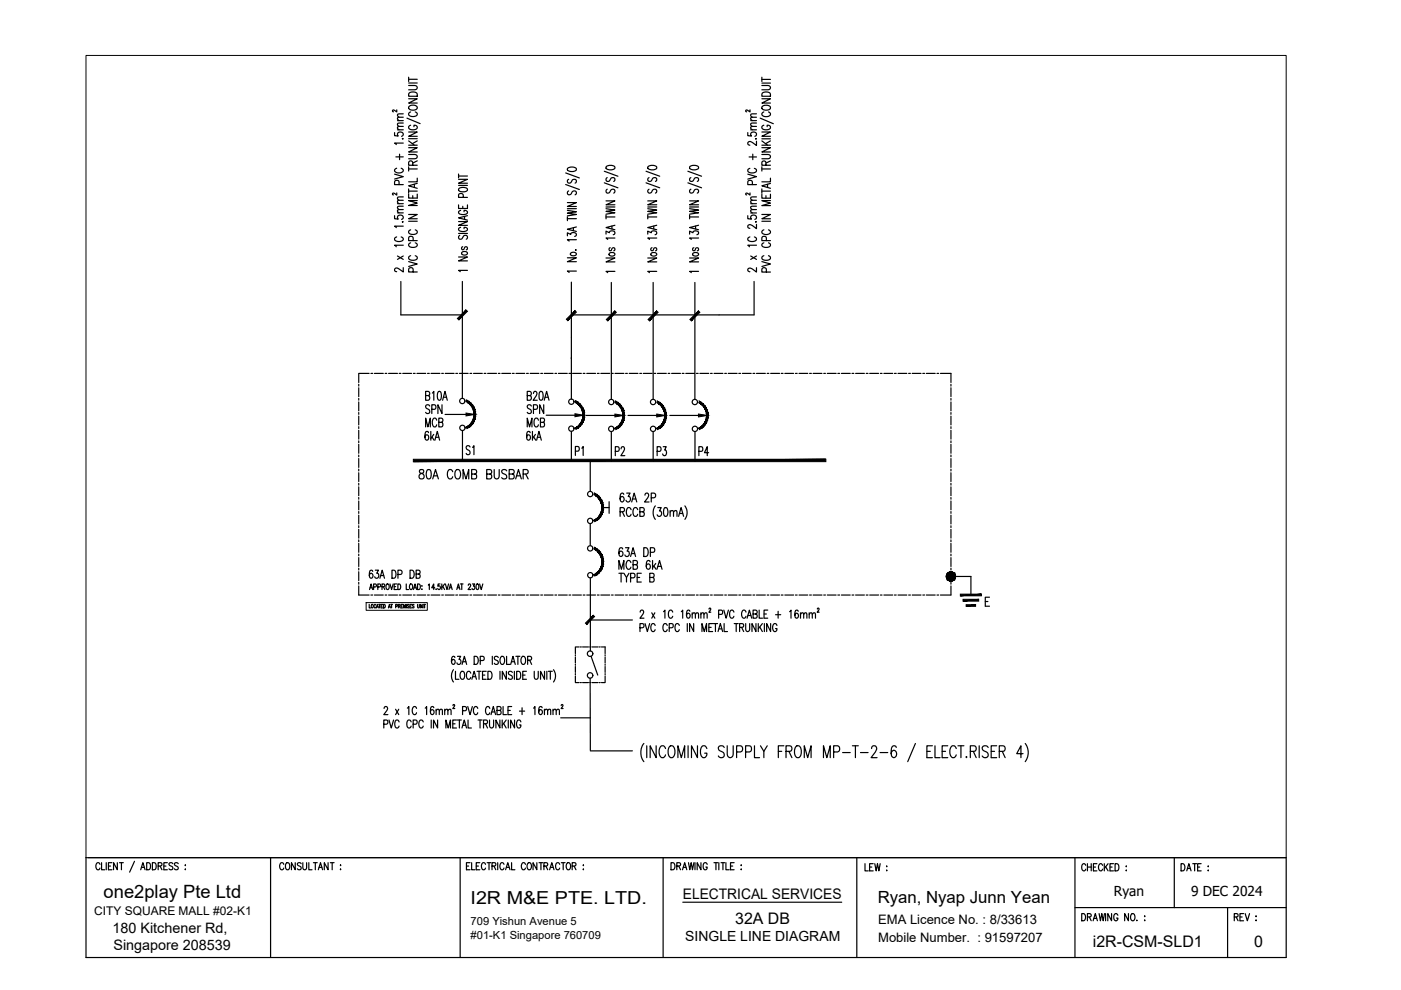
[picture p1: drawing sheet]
<svg xmlns="http://www.w3.org/2000/svg" width="297mm" height="210mm" viewBox="0 0 297 210" stroke-linecap="round" stroke-linejoin="round" font-family="sans-serif">
<defs><g id="words">
<g font-size="4.9">
<text x="89.3" y="88.9">SPN</text>
<text x="110.8" y="88.9">SPN</text>
<text x="89.3" y="94.5">6kA</text>
<text x="110.8" y="94.5">6kA</text>
<text x="121" y="97.7">P1</text>
<text x="129.5" y="97.7">P2</text>
<text x="138.3" y="97.7">P3</text>
<text x="151.3" y="97.7" transform="rotate(-90 151.3 97.7)">P4</text>
</g>
<text font-size="4.4" x="101.6" y="97.7" transform="rotate(-90 101.6 97.7)">S1</text>
<text font-size="3.9" x="22" y="190.3">one2play Pte Ltd</text>
<text font-size="3.8" x="99.8" y="191.6">I2R M&amp;E PTE. LTD.</text>
<text font-size="3.6" x="186.1" y="191.4">Ryan, Nyap Junn Yean</text>
<g font-size="3.4">
<text x="155.9" y="195.8">32A DB</text>
<text x="231.7" y="200.8">i2R-CSM-SLD1</text>
<text x="265.9" y="200.8">0</text>
</g>
<text font-size="3.1" x="144.8" y="190.6">ELECTRICAL SERVICES</text>
<g font-size="3">
<text x="23.9" y="197.7">180 Kitchener Rd,</text>
<text x="24.1" y="201.4">Singapore 208539</text>
<text x="145.3" y="199.5">SINGLE LINE DIAGRAM</text>
</g>
<g font-size="2.9">
<text x="236.2" y="190">Ryan</text>
<text x="252.5" y="190">9 DEC 2024</text>
</g>
<g font-size="2.8">
<text x="186.2" y="195.8">EMA Licence No. : 8/33613</text>
<text x="186.2" y="199.7">Mobile Number. : 91597207</text>
</g>
<text font-size="2.5" x="20" y="194">CITY SQUARE MALL #02-K1</text>
<g font-size="2.4">
<text x="99.8" y="196.2">709 Yishun Avenue 5</text>
<text x="99.8" y="199.1">#01-K1 Singapore 760709</text>
</g>
</g></defs>
<!-- layer: E-SLD-FRAME -->
<g fill="none" stroke="#000" stroke-width=".25">
<path d="M78.3 79.2h-2.2v1.9M78.6 79.2h.4M79.4 79.2h1.9M81.6 79.2h.4M82.4 79.2h1.9M84.6 79.2h.4M85.4 79.2h1.9M87.6 79.2h.4M88.4 79.2h1.9M90.6 79.2h.4M91.4 79.2h1.9M93.6 79.2h.4"/>
<path d="M94.4 79.2h1.9M96.6 79.2h.4M97.4 79.2h1.9M99.6 79.2h.4M100.4 79.2h1.9M102.6 79.2h.4M103.4 79.2h1.9M105.6 79.2h.4M106.4 79.2h1.9M108.6 79.2h.4M109.4 79.2h1.9M111.6 79.2h.4"/>
<path d="M112.4 79.2h1.9M114.6 79.2h.4M115.4 79.2h1.9M117.7 79.2h.3M118.4 79.2h1.9M120.6 79.2h.4M121.4 79.2h1.9M123.6 79.2h.4M124.4 79.2h1.9M126.6 79.2h.4M127.4 79.2h1.9M129.7 79.2h.3"/>
<path d="M130.4 79.2h1.9M132.6 79.2h.4M133.4 79.2h1.9M135.6 79.2h.4M136.4 79.2h1.9M138.6 79.2h.4M139.4 79.2h1.9M141.7 79.2h.3M142.4 79.2h1.9M144.6 79.2h.4M145.4 79.2h1.9M147.6 79.2h.4"/>
<path d="M148.4 79.2h1.9M150.7 79.2h.3M151.4 79.2h1.9M153.7 79.2h.3M154.4 79.2h1.9M156.6 79.2h.4M157.4 79.2h1.9M159.6 79.2h.4M160.4 79.2h1.9M162.7 79.2h.3M163.4 79.2h1.9M165.6 79.2h.4"/>
<path d="M166.4 79.2h1.9M168.6 79.2h.4M169.4 79.2h1.9M171.6 79.2h.4M172.4 79.2h1.9M174.7 79.2h.3M175.4 79.2h1.9M177.6 79.2h.4M178.4 79.2h1.9M180.6 79.2h.4M181.4 79.2h1.9M183.6 79.2h.4"/>
<path d="M184.4 79.2h1.9M186.7 79.2h.3M187.4 79.2h1.9M189.6 79.2h.4M190.4 79.2h1.9M192.6 79.2h.4M193.4 79.2h1.9M195.7 79.2h.3M196.4 79.2h1.9M198.7 79.2h.3M199.4 79.2h2.2v1.9M76.1 81.5v.4"/>
<path d="M76.1 82.2v1.9M76.1 84.5v.3M76.1 85.2v1.9M76.1 87.5v.3M76.1 88.2v1.9M76.1 90.5v.4M76.1 91.2v1.9M76.1 93.5v.4M76.1 94.2v1.9M76.1 96.5v.3M76.1 97.2v1.9M76.1 99.5v.4"/>
<path d="M201.6 81.5v.4M201.6 82.2v1.9M201.6 84.5v.3M201.6 85.2v1.9M201.6 87.5v.3M201.6 88.2v1.9M201.6 90.5v.4M201.6 91.2v1.9M201.6 93.5v.4M201.6 94.2v1.9M201.6 96.5v.3M201.6 97.2v1.9"/>
<path d="M201.6 99.5v.4M76.1 100.2v1.9M76.1 102.5v.4M76.1 103.2v1.9M76.1 105.5v.3M76.1 106.2v1.9M76.1 108.5v.3M76.1 109.2v1.9M76.1 111.5v.4M76.1 112.2v1.9M76.1 114.5v.4M76.1 115.2v1.9"/>
<path d="M76.1 117.5v.3M76.1 118.2v1.9M201.6 100.2v1.9M201.6 102.5v.4M201.6 103.2v1.9M201.6 105.5v.3M201.6 106.2v1.9M201.6 108.5v.3M201.6 109.2v1.9M201.6 111.5v.4M201.6 112.2v1.9M201.6 114.5v.4"/>
<path d="M201.6 115.2v1.9M201.6 117.5v.3M201.6 118.2v1.9M76.1 124.2v2h2.2M76.1 120.5v.3M76.1 121.2v1.9M76.1 123.5v.4M78.6 126.2h.4M79.4 126.2h1.9M81.6 126.2h.4M82.4 126.2h1.9M84.6 126.2h.4"/>
<path d="M85.4 126.2h1.9M87.6 126.2h.4M88.4 126.2h1.9M90.6 126.2h.4M91.4 126.2h1.9M93.6 126.2h.4M94.4 126.2h1.9M96.6 126.2h.4M97.4 126.2h1.9M99.6 126.2h.4M100.4 126.2h1.9M102.6 126.2h.4"/>
<path d="M103.4 126.2h1.9M105.6 126.2h.4M106.4 126.2h1.9M108.6 126.2h.4M109.4 126.2h1.9M111.6 126.2h.4M112.4 126.2h1.9M114.6 126.2h.4M115.4 126.2h1.9M117.7 126.2h.3M118.4 126.2h1.9M120.6 126.2h.4"/>
<path d="M121.4 126.2h1.9M123.6 126.2h.4M124.4 126.2h1.9M126.6 126.2h.4M127.4 126.2h1.9M129.7 126.2h.3M130.4 126.2h1.9M132.6 126.2h.4M133.4 126.2h1.9M135.6 126.2h.4M136.4 126.2h1.9M138.6 126.2h.4"/>
<path d="M139.4 126.2h1.9M141.7 126.2h.3M142.4 126.2h1.9M144.6 126.2h.4M145.4 126.2h1.9M147.6 126.2h.4M148.4 126.2h1.9M150.7 126.2h.3M151.4 126.2h1.9M153.7 126.2h.3M154.4 126.2h1.9M156.6 126.2h.4"/>
<path d="M157.4 126.2h1.9M159.6 126.2h.4M160.4 126.2h1.9M162.7 126.2h.3M163.4 126.2h1.9M165.6 126.2h.4M166.4 126.2h1.9M168.6 126.2h.4M169.4 126.2h1.9M171.6 126.2h.4M172.4 126.2h1.9M174.7 126.2h.3"/>
<path d="M175.4 126.2h1.9M177.6 126.2h.4M178.4 126.2h1.9M180.6 126.2h.4M181.4 126.2h1.9M183.6 126.2h.4M184.4 126.2h1.9M186.7 126.2h.3M187.4 126.2h1.9M189.6 126.2h.4M190.4 126.2h1.9M192.6 126.2h.4"/>
<path d="M193.4 126.2h1.9M195.7 126.2h.3M196.4 126.2h1.9M198.7 126.2h.3M201.6 124.2v2h-2.2M201.6 120.5v.3M201.6 121.2v1.9M201.6 123.5v.4"/>
</g>
<!-- layer: E-SLD-LEGENDF -->
<g fill="none" stroke="#000" stroke-width=".25">
<path d="M127.8 107.6h1.3M129.1 106.4v2.4M201.6 122.2h4.3v4"/>
<circle cx="125.1" cy="104.8" r=".56"/>
<circle cx="125.1" cy="110.4" r=".56"/>
<circle cx="201.6" cy="122.2" r=".96"/>
</g>
<g fill="#000" stroke="#000" stroke-width=".21">
<path d="M201.4 123.2h.5zM201.5 121.3h.2z"/>
<path d="M98.9 90.6h.6l-.5 .3zM98.9 90.6h.6l-.2-.3zM99.3 90.3h.6l-.4 .3zM99.3 90.3h.6l-.3-.3zM99.6 90l.6-.1-.3 .4zM99.9 89.6l-.3 .4 .6-.1zM99.9 89.6l.6-.2-.3 .5zM100.2 89.2l-.3 .4 .6-.2zM100.2 89.2l.5-.3-.2 .5zM100.4 88.8l-.2 .4 .5-.3zM100.4 88.8l.4-.4-.1 .5zM100.5 88.4l-.1 .4 .4-.4zM100.8 87.9v.5h-.3zM100.5 87.9v.5l.3-.5zM100.8 87.4v.5h-.3zM100.5 87.4v.5l.3-.5zM100.7 86.8l.1 .6h-.3zM100.4 86.9l.1 .5 .2-.6zM100.5 86.3l.2 .5-.3 .1zM100.2 86.5l.2 .4 .1-.6zM100.2 85.9l.3 .4-.3 .2zM99.9 86.1l.3 .4v-.6zM99.9 85.5l.3 .4-.3 .2zM99.9 85.5l-.3 .2 .3 .4zM99.5 85.2l.4 .3-.3 .2zM99.5 85.2l-.2 .2 .3 .3zM99 84.9l.5 .3-.2 .2zM99 84.9l-.1 .3 .4 .2z"/>
<path d="M121.9 90.7l.7 .1-.5 .2zM121.9 90.7l.7 .1-.2-.3zM122.4 90.5l.6-.1-.4 .4zM122.4 90.5l.6-.1-.3-.2zM122.7 90.2l.6-.2-.3 .4zM123 89.8l-.3 .4 .6-.2zM123 89.8l.6-.2-.3 .4zM123.3 89.4l-.3 .4 .6-.2zM123.3 89.4l.5-.3-.2 .5zM123.5 89l-.2 .4 .5-.3zM123.5 89l.4-.4-.1 .5zM123.6 88.5l-.1 .5 .4-.4zM123.9 88v.6l-.3-.1zM123.6 88v.5l.3-.5zM123.9 87.5v.5h-.3zM123.6 87.6v.4l.3-.5zM123.8 87l.1 .5-.3 .1zM123.5 87.1l.1 .5 .2-.6zM123.6 86.5l.2 .5-.3 .1zM123.3 86.7l.2 .4 .1-.6zM123.3 86.1l.3 .4-.3 .2zM123 86.3l.3 .4v-.6zM123 85.7l.3 .4-.3 .2zM123 85.7l-.3 .2 .3 .4zM122.6 85.3l.4 .4-.3 .2zM122.6 85.3l-.2 .3 .3 .3zM122.1 85l.5 .3-.2 .3zM122.1 85l-.2 .4 .5 .2z"/>
<path d="M130.4 90.8h.6l-.4 .3zM130.4 90.8h.6l-.2-.3zM130.8 90.5h.6l-.4 .3zM130.8 90.5h.6l-.2-.3zM131.2 90.2l.6-.1-.4 .4zM131.5 89.9l-.3 .3 .6-.1zM131.5 89.9l.5-.3-.2 .5zM131.7 89.5l-.2 .4 .5-.3zM131.7 89.5l.6-.4-.3 .5zM131.9 89l-.2 .5 .6-.4zM131.9 89l.5-.4-.1 .5zM132 88.6l-.1 .4 .5-.4zM132.4 88.1v.5h-.4zM132.1 88.1l-.1 .5 .4-.5zM132.4 87.6v.5h-.3zM132 87.6l.1 .5 .3-.5zM132.3 87l.1 .6h-.4zM131.9 87.2l.1 .4 .3-.6zM132 86.6l.3 .4-.4 .2zM131.7 86.7l.2 .5 .1-.6zM131.8 86.1l.2 .5-.3 .1zM131.5 86.3l.2 .4 .1-.6zM131.4 85.7l.4 .4-.3 .2zM131.2 85.9l.3 .4-.1-.6zM131 85.4l.4 .3-.2 .2zM131 85.4l-.2 .2 .4 .3zM130.6 85.1l.4 .3-.2 .2zM130.6 85.1l-.2 .3 .4 .2z"/>
<path d="M139.3 90.8h.6l-.5 .3zM139.3 90.8h.6l-.2-.3zM139.7 90.5h.6l-.4 .3zM139.7 90.5h.6l-.3-.3zM140 90.2l.6-.1-.3 .4zM140.4 89.9l-.4 .3 .6-.1zM140.4 89.9l.5-.3-.3 .5zM140.6 89.5l-.2 .4 .5-.3zM140.6 89.5l.5-.4-.2 .5zM140.8 89l-.2 .5 .5-.4zM140.8 89l.4-.4-.1 .5zM140.9 88.6l-.1 .4 .4-.4zM141.3 88.1l-.1 .5h-.3zM140.9 88.1v.5l.4-.5zM141.2 87.6l.1 .5h-.4zM140.9 87.6v.5l.3-.5zM141.1 87l.1 .6h-.3zM140.8 87.2l.1 .4 .2-.6zM140.9 86.6l.2 .4-.3 .2zM140.6 86.7l.2 .5 .1-.6zM140.6 86.1l.3 .5-.3 .1zM140.4 86.3l.2 .4v-.6zM140.3 85.7l.3 .4-.2 .2zM140 85.9l.4 .4-.1-.6zM139.9 85.4l.4 .3-.3 .2zM139.9 85.4l-.2 .2 .3 .3zM139.4 85.1l.5 .3-.2 .2zM139.4 85.1l-.1 .3 .4 .2z"/>
<path d="M148.2 90.8h.5l-.4 .3zM148.2 90.8h.5l-.1-.3zM148.6 90.5h.5l-.4 .3zM148.6 90.5h.5l-.2-.3zM148.9 90.2l.6-.1-.4 .4zM149.2 89.9l-.3 .3 .6-.1zM149.2 89.9l.6-.3-.3 .5zM149.5 89.5l-.3 .4 .6-.3zM149.5 89.5l.5-.4-.2 .5zM149.7 89l-.2 .5 .5-.4zM149.7 89l.4-.4-.1 .5zM149.8 88.6l-.1 .4 .4-.4zM150.1 88.1v.5h-.3zM149.8 88.1v.5l.3-.5zM150.1 87.6v.5h-.3zM149.8 87.6v.5l.3-.5zM150 87l.1 .6h-.3zM149.7 87.2l.1 .4 .2-.6zM149.8 86.6l.2 .4-.3 .2zM149.5 86.7l.2 .5 .1-.6zM149.5 86.1l.3 .5-.3 .1zM149.2 86.3l.3 .4v-.6zM149.1 85.7l.4 .4-.3 .2zM149.1 85.7l-.2 .2 .3 .4zM148.7 85.4l.4 .3-.2 .2zM148.7 85.4l-.1 .2 .3 .3zM148.3 85.1l.4 .3-.1 .2zM148.3 85.1l-.1 .3 .4 .2z"/>
<path d="M125.9 110.3h.7l-.5 .3zM125.9 110.3h.7l-.2-.2zM126.4 110.1l.6-.1-.4 .3zM126.4 110.1l.6-.1-.3-.2zM126.7 109.8l.6-.2-.3 .4zM127 109.4l-.3 .4 .6-.2zM127 109.4l.6-.3-.3 .5zM127.3 109l-.3 .4 .6-.3zM127.3 109l.5-.3-.2 .4zM127.5 108.5l-.2 .5 .5-.3zM127.5 108.5l.4-.4-.1 .6zM127.6 108.1l-.1 .4 .4-.4zM127.9 107.6v.5h-.3zM127.6 107.6v.5l.3-.5zM127.9 107.1v.5h-.3zM127.6 107.1v.5l.3-.5zM127.8 106.6l.1 .5h-.3zM127.5 106.7l.1 .4 .2-.5zM127.6 106.1l.2 .5-.3 .1zM127.3 106.2l.2 .5 .1-.6zM127.3 105.6l.3 .5-.3 .1zM127 105.8l.3 .4v-.6zM127 105.2l.3 .4-.3 .2zM127 105.2l-.3 .3 .3 .3zM126.6 104.9l.4 .3-.3 .3zM126.6 104.9l-.2 .3 .3 .3zM126.1 104.6l.5 .3-.2 .3zM126.1 104.6l-.2 .3 .5 .3z"/>
<path d="M126 121.8h.6l-.5 .3zM126 121.8h.6l-.2-.2zM126.4 121.6l.6-.1-.4 .3zM126.4 121.6l.6-.1-.3-.2zM126.7 121.3l.6-.2-.3 .4zM127 120.9l-.3 .4 .6-.2zM127 120.9l.6-.2-.3 .4zM127.3 120.5l-.3 .4 .6-.2zM127.3 120.5l.5-.3-.2 .5zM127.5 120.1l-.2 .4 .5-.3zM127.5 120.1l.4-.4-.1 .5zM127.6 119.6l-.1 .5 .4-.4zM128 119.1l-.1 .6-.3-.1zM127.6 119.1v.5l.4-.5zM127.9 118.6l.1 .5h-.4zM127.6 118.6v.5l.3-.5zM127.8 118.1l.1 .5h-.3zM127.5 118.2l.1 .4 .2-.5zM127.6 117.6l.2 .5-.3 .1zM127.3 117.8l.2 .4 .1-.6zM127.3 117.1l.3 .5-.3 .2zM127 117.4l.3 .4v-.7zM127 116.7l.3 .4-.3 .3zM127 116.7l-.3 .3 .3 .4zM126.6 116.4l.4 .3-.3 .3zM126.6 116.4l-.2 .3 .3 .3zM126.1 116.1l.5 .3-.2 .3zM126.1 116.1l-.1 .3 .4 .3z"/>
<path d="M201.4 123.2h.3zM201.5 123.2h.2z"/>
<path d="M201.5 121.3h.4zM201.4 121.3h.5z"/>
<path d="M201.4 121.3h.5zM201.3 121.3h.6z"/>
<path d="M201.3 121.3l.7 .1zM201.2 121.4h.8z"/>
<path d="M201.3 123.2h.6zM201.3 123.2h.6z"/>
<path d="M201.2 121.4h.9zM201.1 121.4h1z"/>
<path d="M201.2 123.1h.8zM201.2 123.1l.7 .1z"/>
<path d="M201.1 121.4h1.1zM201.1 121.4h1.1z"/>
<path d="M201.1 123.1h1zM201.1 123.1h.9z"/>
<path d="M201.1 121.4l1.1 .1zM201 121.5h1.2z"/>
<path d="M201.1 123h1.1zM201.1 123l1 .1z"/>
<path d="M201 121.5l1.3 .1zM201 121.5l1.3 .1z"/>
<path d="M201 123h1.2zM201 123h1.2z"/>
<path d="M200.9 121.6h1.5zM200.9 121.6h1.5z"/>
<path d="M200.9 122.9h1.4zM200.9 122.9l1.3 .1z"/>
<path d="M200.9 121.6l1.5 .1zM200.9 121.6l1.5 .1z"/>
<path d="M200.9 122.8h1.5zM200.9 122.8l1.4 .1z"/>
<path d="M200.8 121.7l1.7 .1zM200.8 121.7l1.7 .1z"/>
<path d="M200.8 122.8h1.6zM200.8 122.8h1.6z"/>
<path d="M200.8 121.8l1.7 .1zM200.8 121.8l1.7 .1z"/>
<path d="M200.8 122.7h1.7zM200.8 122.7l1.6 .1z"/>
<path d="M200.7 121.9h1.9zM200.7 121.9h1.9z"/>
<path d="M200.7 122.6h1.8zM200.7 122.6l1.8 .1z"/>
<path d="M200.7 121.9l1.9 .2zM200.7 121.9l1.9 .2h-1.9z"/>
<path d="M200.7 122.5h1.9zM200.7 122.5l1.8 .1z"/>
<path d="M200.7 122.1h1.9zM200.7 122.1h1.9z"/>
<path d="M200.6 122.1l2 .1zM200.6 122.1l2 .1z"/>
<path d="M200.6 122.3l2 .1zM200.6 122.3l2 .1z"/>
<path d="M200.7 122.4h1.9zM200.7 122.4l1.9 .1z"/>
<path d="M200.6 122.2h2zM200.6 122.2l2 .1z"/>
<path d="M203.6 126v.3l4.5-.3zM203.6 126.3l4.5-.3v.3z"/>
<path d="M204.2 127.1v.4l3.3-.4zM204.2 127.5l3.3-.4v.4z"/>
<path d="M204.8 128.2v.4l2-.4zM204.8 128.6l2-.4v.4z"/>
</g>
<!-- layer: SLD-TXT -->
<g fill="none" stroke="#000" stroke-width=".25">
<path d="M86.6 18.1l1.6 .1a.43 .43 0 0 1 .3 .4 .43 .43 0 0 1-.3 .4h-1.6M86.6 16.4v.9M86.6 17.6h1.9M86.6 16.8h1.9M86.7 19.8a1.21 1.21 0 0 1 1.8 .1v.5h-1.9zM161.5 18.1h1.3a.47 .47 0 0 1 .5 .3 .47 .47 0 0 1 0 .4l-.5 .2h-1.3M161.5 17.6h1.9M161.5 16.4v.9M161.5 16.8h1.9M161.6 19.8a1.19 1.19 0 0 1 1.8 .2v.4h-1.9zM83.7 36.9l1.8 .6-1.8 .5M83.7 28.1v.7h.7a.54 .54 0 0 1 .5-.8 .54 .54 0 0 1 .4 .8l-.2 .1"/>
<path d="M83.9 33.3h1.6M84.1 35.7a.47 .47 0 0 0-.4 .7 1.26 1.26 0 0 0 1.8-.1v-.3l-.4-.3M84.1 23.3v.4l-.7-.4-.2 .3 .2 .1M84.3 27.5h1.2M84.3 25.6h1.2M84.6 39.1l-.1-.7-.2-.2-.6 .2v.7h1.8M84.7 32.7v1.2M85.3 29.4h.2zM85.5 26.8l-1.1 .1-.1 .3 .3 .3M85.5 26.1h-1.1l-.1 .4 .3 .3M85.5 24.9h-1.1l-.1 .3 .3 .4M85.5 24.1l-1.1 .1-.1 .3 .3 .4"/>
<path d="M85.5 30.3h-1.8l.3 .4M86.3 25l2.8 1.2M86.6 31.3h1.9l-1.9 .9h1.9M86.6 28h1.9l-1.9 .9h1.9M86.6 20.9h1.9l-1.9 1h1.9M86.6 32.8h1.6a.42 .42 0 0 1 .3 .4 .42 .42 0 0 1-.3 .4l-1.6 .1M86.6 35.4v.9M86.6 35.8h1.9M86.6 30.8h1.9M86.6 29.9l1.2 .9M86.6 29.4h1.9M86.7 22.6a1.24 1.24 0 0 1 1.8 .1 .99 .99 0 0 1-.8 .7 .99 .99 0 0 1-1-.3z"/>
<path d="M87.1 26.6a.46 .46 0 0 0-.4 .7 1.29 1.29 0 0 0 1.8-.2 .52 .52 0 0 0-.7-.5v.3M87.1 23.7a.51 .51 0 0 0-.4 .7 .51 .51 0 0 0 .6 .3h.5a.51 .51 0 0 0 .7-.3 .51 .51 0 0 0-.5-.7M87.5 35l-.1-.7-.2-.2-.5 .2-.1 .7h1.9M87.8 39.1v.6M88.5 34.1l-1 .5M88.5 29.9l-1.1 .6M88.5 38.9l-1.9 .5 1.9 .5M88.5 37.8v.8h-1.9M97.2 38h1.9l-1.9 .8h1.9M97.2 39.3h1.9M97.2 37.3h1.9M97.2 36.9v.8"/>
<path d="M97.3 40a1.44 1.44 0 0 1 1.8 .1 1.08 1.08 0 0 1-1.8 .3zM119.9 39.1l2.9 1.1M119.9 36.7l2.9 1M120.4 35.7a1.47 1.47 0 0 1 1.8 .1 .92 .92 0 0 1-1.4 .5 .42 .42 0 0 1-.4-.2 .42 .42 0 0 1 0-.4zM120.6 38a.44 .44 0 0 0-.2 .7l.5 .1 .6-.7a.49 .49 0 0 1 .7 .2l-.1 .4-.2 .1M128.1 38.8l2.9 1M128.1 36.3l2.9 1.1M128.6 35.3a1.44 1.44 0 0 1 1.8 .1 .81 .81 0 0 1-1.2 .6l-.3-.1a.41 .41 0 0 1-.4-.2 .41 .41 0 0 1 .1-.4zM128.7 37.7a.43 .43 0 0 0-.2 .4 .43 .43 0 0 0 .2 .4l.5-.1 .5-.7h.4a.43 .43 0 0 1 .3 .4 .43 .43 0 0 1-.3 .4M137 38.8l2.9 1M137 36.3l2.9 1.1M137.4 35.3a1.44 1.44 0 0 1 1.8 .1 .92 .92 0 0 1-1.4 .5l-.5-.2z"/>
<path d="M137.6 37.7a.43 .43 0 0 0-.2 .7 .43 .43 0 0 0 .8-.2l.3-.5a.49 .49 0 0 1 .7 .2v.5l-.2 .1M145.8 38.8l2.9 1M145.8 36.3l2.9 1.1M146.3 35.3a1.47 1.47 0 0 1 1.8 .1 .93 .93 0 0 1-1.5 .5 .41 .41 0 0 1-.3-.2 .41 .41 0 0 1 0-.4zM146.5 37.7a.44 .44 0 0 0-.2 .7h.5l.6-.7a.49 .49 0 0 1 .7 .2l-.1 .5-.2 .1M158.5 36.9l1.9 .6-1.9 .5M158.5 28.1v.7h.8a.54 .54 0 0 1 .5-.8 .54 .54 0 0 1 .4 .8l-.2 .1M158.8 33.3h1.6M159 35.7a.51 .51 0 0 0-.4 .6 .51 .51 0 0 0 .6 .4h.5a.51 .51 0 0 0 .7-.4 .51 .51 0 0 0-.5-.6M159 23.3v.4l-.7-.4-.2 .3 .2 .1M159.2 27.5h1.2M159.2 25.6h1.2"/>
<path d="M159.5 39.1l-.1-.7-.2-.2-.6 .2-.1 .7h1.9M159.6 32.7v1.2M160.2 29.4h.2zM160.4 29.9v.9l-1.2-.7a.42 .42 0 0 0-.6 .1 .42 .42 0 0 0 .4 .6M160.4 26.8l-1.2 .1v.3l.3 .3M160.4 26.1h-1.2v.4l.3 .3M160.4 24.9h-1.2v.3l.3 .4M160.4 24.1l-1.2 .1v.3l.3 .4M161.2 25l2.8 1.2M161.5 32.8h1.3a.46 .46 0 0 1 .5 .2 .46 .46 0 0 1 0 .5l-.5 .2h-1.3M161.5 35.8h1.9M161.5 30.8h1.9"/>
<path d="M161.5 29.4h1.9M161.5 35.4v.9M161.5 29.9l1.2 .9M161.5 31.3h1.9l-1.9 .9h1.9M161.5 28h1.9l-1.9 .9h1.9M161.5 20.9h1.9l-1.9 1h1.9M161.6 22.6a1.29 1.29 0 0 1 1.8 .1 1 1 0 0 1-1.8 .4zM162 26.6a.46 .46 0 0 0-.4 .7 1.29 1.29 0 0 0 1.8-.2 .52 .52 0 0 0-.7-.5v.3M162 23.7a.52 .52 0 0 0-.5 .7 .52 .52 0 0 0 .7 .3h.5a.52 .52 0 0 0 .6-.3 .52 .52 0 0 0-.4-.7M162.4 35l-.1-.7-.2-.2-.5 .2-.1 .7h1.9M162.7 39.1v.6M163.4 34.1l-1 .5"/>
<path d="M163.4 37.8v.8h-1.9M163.4 29.9l-1.1 .6M163.4 38.9l-1.9 .5 1.9 .5M83.7 45.7v.7h.7a.54 .54 0 0 1 .5-.8 .54 .54 0 0 1 .4 .8l-.2 .1M84.1 50.2a.46 .46 0 0 0-.4 .8 1.31 1.31 0 0 0 1.8-.2v-.2l-.4-.4M84.1 40.9v.5l-.5-.4a.2 .2 0 0 0-.4 0 .2 .2 0 0 0 .2 .3M84.3 54.3l1.2 .7M84.3 45.1h1.2M84.3 43.2h1.2M85.3 47h.2zM85.5 54.3l-1.2 .7M85.5 56.8v.9l-1.1-.8a.42 .42 0 0 0-.7 .1 .42 .42 0 0 0 .4 .6"/>
<path d="M85.5 44.4l-1.1 .1-.1 .3 .3 .3M85.5 43.7l-1.1 .1-.1 .3 .3 .3M85.5 42.5h-1.1l-.1 .4 .3 .3M85.5 41.7l-1.1 .1-.1 .3 .3 .4M85.5 52h-1.8l.3 .3M85.5 47.9h-1.8l.3 .4M86.6 45.5h1.9l-1.9 .9h1.9M86.6 41.2v.8h1.9v-.8M86.6 55.5l1.9 .5-1.9 .5M86.6 46.9h1.9M86.6 40.5h1.9M86.6 40.1v.9"/>
<path d="M87.1 54.2a.46 .46 0 0 0-.4 .7 1.29 1.29 0 0 0 1.8-.1 .48 .48 0 0 0-.5-.6M87.1 51.5a.51 .51 0 0 0-.4 .6 .51 .51 0 0 0 .6 .4h.5a.51 .51 0 0 0 .6-.4 .51 .51 0 0 0-.4-.6M87.1 48.7a.46 .46 0 0 0-.4 .8 1.29 1.29 0 0 0 1.8-.2 .48 .48 0 0 0-.5-.6M87.5 41.5v.5M87.6 57.7l-.1-.8-.2-.1-.6 .1-.1 .8h1.9M87.6 51l-.1-.8-.2-.1-.6 .1-.1 .8h1.9M88.5 42.5h-1.9l1.9 .6-1.9 .5h1.9M97.2 54.5h1.9l-1.9 .8h1.9M97.2 47h1.9l-1.9 .8h1.9M97.2 43.4v.8h1.9v-.8M97.2 49.5h1.9M97.5 49.9a.44 .44 0 0 0-.2 .7 .44 .44 0 0 0 .7-.1l.4-.5 .5-.1a.45 .45 0 0 1 .2 .4 .45 .45 0 0 1-.2 .4"/>
<path d="M97.7 48.2a.42 .42 0 0 0-.5 .4 .42 .42 0 0 0 .5 .4l.7 .1 .7-.4a.51 .51 0 0 0-.7-.5v.3M97.7 44.6l-.5 .3a.79 .79 0 0 0 1.2 .6l.3-.1a.42 .42 0 0 0 .4-.4 .42 .42 0 0 0-.4-.4h-.3v.3M97.9 53.5l.5-.2 .6 .2a.58 .58 0 0 1-.3 .7 .58 .58 0 0 1-.8-.3zM98.1 52.3a.36 .36 0 0 0-.2 .6h.4l.3-.5 .3-.1a.36 .36 0 0 1 .1 .6l-.1 .1M98.1 43.7v.5M98.2 41.9l-.1-.7-.2-.2-.6 .2-.1 .7h1.9M98.5 45.9v.6M99.1 57.3h-1.9l.4 .3M99.1 45.7l-1.9 .5 1.9 .5M120.3 50v-.6l.7 .3a.61 .61 0 0 1 .7-.4 .61 .61 0 0 1 .5 .5l-.4 .3M120.3 44.6l1.9 .3-1.9 .3 1.9 .3-1.9 .3M120.3 46.4h1.9"/>
<path d="M120.3 46v.8M120.3 44.2h1.9M120.3 54.7h1.9l-1.9 .8h1.9M120.3 43h1.9l-1.9 .8h1.9M120.6 40.5a.44 .44 0 0 0-.2 .7 .44 .44 0 0 0 .7-.1l.2-.4a.48 .48 0 0 1 .7-.2 .48 .48 0 0 1 .1 .7l-.2 .1M121 53.7l.7-.2 .5 .3a.66 .66 0 0 1-.6 .4 .66 .66 0 0 1-.7-.4zM121.6 48.3v.6M122 53h.2zM122.2 57.5h-1.9l.4 .3M122.2 50.8h-1.9l.4 .3M122.2 48.1l-1.9 .5 1.9 .5M128.5 54.7h1.9l-1.9 .8h1.9"/>
<path d="M128.5 42.6h1.9l-1.9 .8h1.9M128.5 49.6v-.6l.7 .3a.56 .56 0 0 1 .7-.3 .56 .56 0 0 1 .4 .6l-.3 .2M128.5 44.2l1.9 .3-1.9 .3 1.9 .3-1.9 .3M128.5 46h1.9M128.5 45.6v.8M128.5 43.9h1.9M128.7 40.1a.44 .44 0 0 0-.1 .7 .44 .44 0 0 0 .7-.1l.4-.5 .4-.1a.45 .45 0 0 1 .3 .4 .45 .45 0 0 1-.3 .4M129.2 53.7l.5-.2 .6 .2a.58 .58 0 0 1-.4 .7 .58 .58 0 0 1-.7-.3zM129.4 52.5a.36 .36 0 0 0-.2 .6h.4l.2-.5 .3-.1a.36 .36 0 0 1 .2 .6l-.2 .1M129.7 47.9v.6M130.4 47.8l-1.9 .4 1.9 .5M130.4 57.5h-1.9l.3 .3"/>
<path d="M130.4 50.5h-1.9l.3 .3M137.3 54.7h1.9l-1.9 .8h1.9M137.3 42.6h1.9l-1.9 .8h1.9M137.3 49.6v-.6l.8 .3a.56 .56 0 0 1 .7-.3 .56 .56 0 0 1 .4 .6l-.3 .2M137.3 44.2l1.9 .3-1.9 .3 1.9 .3-1.9 .3M137.3 46h1.9M137.3 43.9h1.9M137.3 45.6v.8M137.6 40.1a.44 .44 0 0 0-.2 .7 .44 .44 0 0 0 .8-.1l.1-.3a.48 .48 0 0 1 .7-.3 .48 .48 0 0 1 .2 .7l-.2 .1M138.1 53.7a.59 .59 0 0 1 .7-.2 .59 .59 0 0 1 .4 .6l-.5 .2-.5-.1-.2-.2zM138.2 52.5l-.2 .3 .2 .4 .3-.2 .2-.4 .3-.1a.35 .35 0 0 1 .2 .6l-.2 .1M138.6 47.9v.6"/>
<path d="M139.2 57.5h-1.9l.4 .3M139.2 50.5h-1.9l.4 .3M139.2 47.8l-1.9 .4 1.9 .5M146.2 54.7h1.9l-1.9 .8h1.9M146.2 42.6h1.9l-1.9 .8h1.9M146.2 49.6v-.6l.7 .3a.61 .61 0 0 1 .7-.4 .61 .61 0 0 1 .5 .6l-.3 .3M146.2 44.2l1.9 .3-1.9 .3 1.9 .3-1.9 .3M146.2 46h1.9M146.2 43.9h1.9M146.2 45.6v.8M146.5 40.1a.44 .44 0 0 0-.2 .7 .44 .44 0 0 0 .7-.1l.2-.3a.48 .48 0 0 1 .7-.3 .48 .48 0 0 1 .1 .7l-.2 .1M146.9 53.7l.7-.2 .5 .3a.66 .66 0 0 1-.6 .5 .66 .66 0 0 1-.7-.5z"/>
<path d="M147.1 52.5a.35 .35 0 0 0-.2 .6h.4l.3-.5 .2-.1a.35 .35 0 0 1 .2 .6l-.2 .1M147.5 47.9v.6M148.1 47.8l-1.9 .4 1.9 .5M148.1 57.5h-1.9l.4 .3M148.1 50.5h-1.9l.4 .3M158.5 45.7v.7h.8a.54 .54 0 0 1 .5-.8 .54 .54 0 0 1 .4 .8l-.2 .1M159 50.2a.51 .51 0 0 0-.4 .7 .51 .51 0 0 0 .6 .3h.5a.51 .51 0 0 0 .7-.3 .51 .51 0 0 0-.5-.7M159 40.9v.5l-.6-.4a.2 .2 0 0 0-.3 0 .2 .2 0 0 0 .2 .3M159.2 45.2h1.2M159.2 43.2h1.2M159.2 54.3l1.2 .7M160.2 47h.2z"/>
<path d="M160.4 56.8v.9l-1.2-.8a.42 .42 0 0 0-.6 .1 .42 .42 0 0 0 .3 .6h.1M160.4 47.6v.9l-.9-.7-.6-.2-.3 .2-.1 .4 .5 .2M160.4 44.4l-1.2 .1v.3l.3 .4M160.4 43.7l-1.2 .1v.3l.3 .3M160.4 42.5h-1.2v.4l.3 .3M160.4 41.7l-1.2 .1v.3l.3 .4M160.4 52h-1.9l.4 .3M160.4 54.3l-1.2 .7M161.5 55.5l1.9 .5-1.9 .5M161.5 46.9h1.9M161.5 40.5h1.9M161.5 40.1v.9"/>
<path d="M161.5 45.5h1.9l-1.9 .9h1.9M161.5 41.2v.8h1.9v-.8M162 54.2a.51 .51 0 0 0-.5 .7 .51 .51 0 0 0 .7 .3h.5a.51 .51 0 0 0 .6-.3 .51 .51 0 0 0-.4-.7M162 51.5a.51 .51 0 0 0-.5 .6 .51 .51 0 0 0 .7 .4h.5a.51 .51 0 0 0 .6-.4 .51 .51 0 0 0-.4-.6M162 48.7l-.5 .4a1.01 1.01 0 0 0 1.8 .4l.1-.4-.5-.4M162.4 41.5v.5M162.5 57.7l-.1-.8-.3-.1-.5 .1-.1 .8h1.9M162.5 51l-.1-.8-.3-.1-.5 .1-.1 .8h1.9M163.4 42.5h-1.9l1.9 .6-1.9 .5h1.9M89 99.6a.45 .45 0 0 0 .2 .7 .63 .63 0 0 1 .8 .7 .63 .63 0 0 1-1 .5l-.1-.1a.82 .82 0 0 1 .9-1.2 .4 .4 0 0 0-.3-.6zM90.2 83.9l.8-.1 .1-.3-.1-.4-.8-.1v1.9h.6l.2-.2 .1-.5-.3-.3M90.6 99.6h.4a1.17 1.17 0 0 1 .4 1.6l-.2 .3h-.4a1.17 1.17 0 0 1-.3-1.6z"/>
<path d="M91.7 83.3l.3-.3v1.9M92.9 83.1l.3-.1a1.39 1.39 0 0 1 0 1.9h-.1a1.51 1.51 0 0 1-.2-1.8zM93.8 84.9l.5-1.9 .5 1.9M96.7 99.6h.5a1.3 1.3 0 0 1 0 1.9 1.08 1.08 0 0 1-.8-.8 1.08 1.08 0 0 1 .3-1.1zM104.8 99.6v1.4a.53 .53 0 0 0 .5 .6 .53 .53 0 0 0 .5-.6v-1.4M107.4 99.8a.52 .52 0 0 0-.6-.2 .52 .52 0 0 0-.3 .6l.9 .6v.5a.62 .62 0 0 1-1 0M111.8 83.9l.7-.1 .2-.3-.2-.4-.7-.1v1.9h.5l.3-.2 .1-.5-.4-.3M113.1 83.4l.1-.2a.41 .41 0 0 1 .5-.1 .41 .41 0 0 1 .1 .6l-.8 1.2h.9M114.5 83.1l.3-.1a1.34 1.34 0 0 1 0 1.9h-.2a1.6 1.6 0 0 1-.1-1.8zM115.4 84.9l.5-1.9 .5 1.9M91.7 101.5l.6-1.9 .6 1.9M92 100.9h.7"/>
<path d="M96 100a.58 .58 0 0 0-.7-.4 .58 .58 0 0 0-.4 .7v.5a.58 .58 0 0 0 .4 .7 .58 .58 0 0 0 .7-.4M98.2 101.5v-1.9l.6 1.9 .6-1.9v1.9M100 100.5l.9-.1 .2-.3-.2-.5h-.9v1.9h.7a.54 .54 0 0 0 .4-.5 .54 .54 0 0 0-.4-.5M103.2 100.5l.9-.1 .2-.3-.2-.5h-.9v1.9h.7a.54 .54 0 0 0 .4-.5 .54 .54 0 0 0-.4-.5M108 100.5l.9-.1 .1-.3-.1-.5h-.9v1.9h.7a.54 .54 0 0 0 .3-.5 .54 .54 0 0 0-.3-.5M109.3 101.5l.6-1.9 .6 1.9M109.6 100.9h.7M110.9 100.5l.9-.1 .2-.3-.2-.5h-.9v1.9M111.4 100.5l.6 1M131.5 108.5h.6l.2-.2 .1-.3-.1-.3-.8-.1v1.9M131.9 108.5l.5 1M132 116.4v-.2l-.4-.1a1.47 1.47 0 0 0-.2 1.8 .39 .39 0 0 0 .6-.2v-.6a.4 .4 0 0 0-.3-.3 .4 .4 0 0 0-.4 .3l-.1 .3"/>
<path d="M132.3 104.8l-.4-.3a1.18 1.18 0 0 0 0 1.9 .56 .56 0 0 0 .4-.6 .56 .56 0 0 0-.6-.4l-.2 .4M132.6 116.1h.8l-.4 .7a.54 .54 0 0 1 .4 .9 .54 .54 0 0 1-.9 0M132.9 104.5h.7l-.4 .8a.54 .54 0 0 1 .5 .8 .54 .54 0 0 1-1 0M133.7 118l.5-1.9 .6 1.9M133.8 119.3a.48 .48 0 0 0-.8-.4 1.28 1.28 0 0 0 .1 1.8 .51 .51 0 0 0 .7-.4M133.8 108.1a.48 .48 0 0 0-.7-.4 1.34 1.34 0 0 0 .1 1.8 .51 .51 0 0 0 .6-.5M133.9 117.4h.7M133.9 106.4l.6-1.9 .5 1.9M134.1 105.8h.7M134.2 119.7l.8-.1 .2-.2-.2-.5-.8-.1v1.9h.6l.3-.2 .1-.4-.4-.4M135.2 108.1a.52 .52 0 0 0-.7-.5 .52 .52 0 0 0-.3 .7v.5a.52 .52 0 0 0 .4 .7 .52 .52 0 0 0 .6-.5M135.7 108.5l.8-.1 .1-.3-.1-.4-.8-.1v1.9h.6l.2-.2 .1-.4-.3-.4"/>
<path d="M136.5 116.1a1 1 0 0 1 1 .7 1 1 0 0 1-.4 1.1l-.6 .1zM136.7 105l.2-.3 .4-.2 .2 .6-.8 1.3h.9M137.8 119.1v-.2l-.4-.1a1.14 1.14 0 0 0 .1 1.9 .54 .54 0 0 0 .4-.7 .54 .54 0 0 0-.7-.4l-.2 .5M137.9 117.1l.8-.1 .1-.2-.1-.6-.8-.1v1.9M138.1 105.5h.6l.2-.1 .1-.5-.1-.2-.8-.2v1.9M138.4 118.8v1.9M138.9 107.3a2.4 2.4 0 0 0 0 2.8M139 119.5l-.6 .9M139.5 107.6h.7l-.4 .7a.54 .54 0 0 1 .4 .9 .54 .54 0 0 1-.9-.1M140.9 107.7l.3-.1a1.27 1.27 0 0 1 0 1.9h-.1a1.49 1.49 0 0 1-.2-1.8zM142.1 108.6l.3-.3h.3l.1 1.2M142.1 108.3v1.2"/>
<path d="M142.8 108.6l.3-.3h.4v1.2M143.9 109.5l.5-1.9 .5 1.9M144.1 108.9h.6M145.2 107.3a2.4 2.4 0 0 1 0 2.8M78.3 128.2v.7h.3M78.3 125l.4-1.2 .3 1.2M78.5 124.6h.4M78.8 128.2h.1a.36 .36 0 0 1 .3 .3 .36 .36 0 0 1-.4 .4zM79 121.1l-.3-.2a1.06 1.06 0 0 0 0 1.7 .5 .5 0 0 0 .4-.6 .5 .5 0 0 0-.6-.4l-.2 .4M79.2 124.4h.5v-.5l-.5-.1v1.2M79.6 120.9h.6l-.3 .6a.49 .49 0 0 1 .4 .8 .49 .49 0 0 1-.9 0M79.7 128.3a.21 .21 0 0 0-.3-.1 .21 .21 0 0 0-.1 .2v.2a.21 .21 0 0 0 .1 .3 .21 .21 0 0 0 .3-.2"/>
<path d="M79.8 128.9l.2-.7 .2 .7M79.9 128.7h.3M80.1 124.4h.5v-.5l-.5-.1v1.2M80.3 128.2h.4M80.5 128.2v.7M80.5 122.6l.5-1.7 .5 1.7M80.7 122h.7M80.8 128.5h.2M81 124.4l.5-.1v-.4l-.5-.1v1.2M81.1 128.2h-.3v.7h.3M81.3 124.4l.3 .6M81.3 128.2a.37 .37 0 0 1 .4 .3 .37 .37 0 0 1-.4 .4z"/>
<path d="M82 123.9l.1-.1a.62 .62 0 0 1 .4 .6 .62 .62 0 0 1-.4 .6 .81 .81 0 0 1-.1-1.1zM82.3 128.9l.3-.7 .2 .7M82.4 128.7h.3M82.7 123.8l.3 1.2 .4-1.2M82.8 128.2h.4M83 128.2v.7M83.1 120.9h.4a1.05 1.05 0 0 1 0 1.7h-.4zM83.6 124.4h.3M83.9 128.6l.3-.1 .1-.3h-.4v.7M84.1 123.8h-.5v1.2h.5M84.4 123.8a.59 .59 0 0 1 .6 .6 .59 .59 0 0 1-.6 .6zM84.4 121.8l.7-.1 .1-.2-.1-.5-.7-.1v1.7"/>
<path d="M84.5 128.5h.3v-.3h-.3v.7M84.7 128.5l.1 .4M85 128.5h.2M85.4 128.2h-.4v.7h.4M85.5 128.9v-.7l.3 .7 .2-.7v.7M86.1 123.8v1.2h.5M86.2 128.2v.7M86.7 128.3h-.3l.3 .3v.3l-.3-.1M86.9 128.5h.2M86.9 120.9a.92 .92 0 0 1 .9 .6 .92 .92 0 0 1-.2 1l-.7 .1zM87 123.9l.1-.1a.62 .62 0 0 1 .4 .6 .62 .62 0 0 1-.4 .6 .81 .81 0 0 1-.1-1.1zM87.3 128.2h-.4v.7h.4"/>
<path d="M87.7 125l.3-1.2 .3 1.2M87.8 128.3h-.4l.4 .4-.1 .2-.3-.1M87.8 124.6h.4M88.2 121.7l.7-.1 .2-.2-.2-.4-.7-.1v1.7h.6l.2-.2 .1-.4-.3-.3M88.5 123.8a.59 .59 0 0 1 .6 .6 .59 .59 0 0 1-.6 .6zM88.5 128.2v.6l.2 .1 .2-.1v-.6M89.5 124.9h.1M89.5 124.2h.1M89.5 128.2v.7l-.4-.7v.7M89.7 128.2v.7M89.8 128.2h.4M90 128.2v.7"/>
<path d="M90.8 124l.2-.2v1.2M92.2 124.6h-.7l.5-.8v1.2M92.5 124.9h.1M93.3 123.8h-.4l-.1 .5a.34 .34 0 0 1 .6 .3 .34 .34 0 0 1-.6 .3v-.1M93.7 123.8v1.2M93.9 124.3l.4 .7M94.3 123.8l-.6 .8M94.4 123.8l.4 1.2 .3-1.2M95.2 125l.3-1.2 .4 1.2M95.3 124.6h.4M96.4 139.4v-.2h-.3a1.06 1.06 0 0 0 0 1.7 .5 .5 0 0 0 .4-.6 .5 .5 0 0 0-.6-.4l-.2 .4M96.8 125l.4-1.2 .3 1.2"/>
<path d="M97 124.6h.4M97 139.2h.7l-.4 .6a.48 .48 0 0 1 .4 .7 .48 .48 0 0 1-.8 0M97.6 123.8h.6M97.9 123.8v1.2M99.3 124.1v-.2a.27 .27 0 0 1 .4 0 .27 .27 0 0 1 0 .4l-.5 .7h.6M100.2 123.8h.4l-.2 .5a.33 .33 0 0 1 .3 .5 .33 .33 0 0 1-.6 0M100.5 139.2a.91 .91 0 0 1 .9 .5 .91 .91 0 0 1-.3 1.1l-.6 .1zM101.1 123.9l.1-.1a.68 .68 0 0 1 0 1.2l-.3-.5zM101.7 123.8l.3 1.2 .4-1.2M104.4 139.2v1.7M105.6 139.4a.44 .44 0 0 0-.4-.3 .44 .44 0 0 0-.4 .5l.1 .2 .6 .3a.45 .45 0 0 1 0 .7 .45 .45 0 0 1-.7-.2M106.3 139.2h.1a.96 .96 0 0 1 .4 1.6l-.2 .1a.94 .94 0 0 1-.3-1.7z"/>
<path d="M107.4 139.2v1.7h.7M109.4 139.2h.8M109.8 139.2v1.7M110.7 139.2h.1a.94 .94 0 0 1 .4 1.6l-.1 .1a.94 .94 0 0 1-.4-1.7zM111.9 140l.7-.1 .1-.3-.1-.4h-.7v1.7M112.3 140l.4 .9M131.2 120.7v-1.9l.5 1.9 .6-1.9v1.9M131.2 121.5h1M131.7 121.5v1.9M132.3 121.5l.5 .9v1M133.4 121.5l-.6 .9M133.7 122.5h.6a.51 .51 0 0 0 .3-.5 .51 .51 0 0 0-.3-.5h-.6v1.9"/>
<path d="M135.1 122.4h.5M135.7 133.1l.7-.1 .1-.2-.1-.5-.7-.1v1.7M135.7 129.8l.1-.3a.39 .39 0 0 1 .6-.1 .39 .39 0 0 1 0 .6l-.7 1.1h.8M136 121.5h-.9v1.9h.9M136.8 132.2l.5 1.7 .4-1.7M137.8 122.4h.8l.1-.3-.1-.5-.8-.1v1.9h.6a.51 .51 0 0 0 .3-.5 .51 .51 0 0 0-.3-.5M138.2 129.9l.6 1.2M138.6 120l.5 .7M138.8 129.9l-.6 1.2M138.9 132.6a.47 .47 0 0 0-.6-.4 .47 .47 0 0 0-.3 .6v.5a.47 .47 0 0 0 .3 .6 .47 .47 0 0 0 .6-.4M139.3 120.7l.5-1.9 .6 1.9M139.5 120.1h.7"/>
<path d="M140.7 129.7l.3-.3v1.7M141.5 132.6a.47 .47 0 0 0-.6-.4 .47 .47 0 0 0-.3 .6v.5a.47 .47 0 0 0 .3 .6 .47 .47 0 0 0 .6-.4M141.9 133.1l.7-.1 .1-.6-.8-.2v1.7M142.6 129.8a.48 .48 0 0 0-.6-.4 .48 .48 0 0 0-.3 .6v.4a.48 .48 0 0 0 .3 .7 .48 .48 0 0 0 .6-.4M144 132.6a.47 .47 0 0 0-.6-.4 .47 .47 0 0 0-.3 .6v.5a.47 .47 0 0 0 .3 .6 .47 .47 0 0 0 .6-.4M144.4 129.7l.3-.3v1.7M145.7 132.2v1.7M146.3 129.6l-.4-.2a1.06 1.06 0 0 0 .1 1.7 .5 .5 0 0 0 .3-.6 .5 .5 0 0 0-.6-.4l-.2 .4M146.8 130.3l.3-.4 .3 .1v1.1M146.8 129.9v1.2M147.1 132.2v1.7l-.9-1.7v1.7M147.4 130.3l.3-.4 .3 .1 .1 1.1"/>
<path d="M148.6 130.3l.3-.4 .3 .1 .1 1.1M148.6 129.9v1.2M148.8 133.9v-1.7l.5 1.7 .5-1.7v1.7M149.3 130.3l.3-.4 .3 .1v1.1M150.3 133h.5M150.3 129.1l.1-.1a.22 .22 0 0 1 .3 0 .22 .22 0 0 1-.1 .4l-.3 .4h.4M151.1 132.2h-.8v1.7h.8M151.3 132.2h.8M151.7 132.2v1.7M152.2 133.9l.5-1.7 .5 1.7M152.4 130.3l.7-.1v-.8h-.7v1.7M152.4 133.3h.6"/>
<path d="M153.5 129.4l.5 1.7 .4-1.7M153.5 132.2v1.7h.7M155.6 129.8a.48 .48 0 0 0-.6-.4 .48 .48 0 0 0-.3 .6v.4a.48 .48 0 0 0 .3 .7 .48 .48 0 0 0 .6-.4M155.7 132.2h.8M156.1 132.2v1.7M156.8 133l.8-.1v-.5l-.8-.2v1.7M157.2 133l.5 .9M158.1 132.2v1.2l.4 .5 .4-.2v-1.5M158.2 129.8a.48 .48 0 0 0-.6-.4 .48 .48 0 0 0-.4 .6v.4a.49 .49 0 0 0 .4 .7 .49 .49 0 0 0 .6-.4M158.4 131.1l.5-1.7 .5 1.7M158.6 130.5h.6M159.7 130.2l.7-.1 .1-.3-.1-.4h-.7v1.7h.5l.3-.2v-.4l-.3-.3"/>
<path d="M160.3 132.2v1.7l-.9-1.7v1.7M160.8 132.2v1.7M161 129.4v1.7h.7M161.1 132.9l.5 1M161.6 132.2l-.8 1.1M162 130.2h.5M162.1 132.2v1.7M162.8 129.4h-.8v1.7h.8M163.4 132.2v1.7l-.9-1.7v1.7M164.4 130.3h1.1M164.7 132.6a.47 .47 0 0 0-.6-.4 .47 .47 0 0 0-.3 .6v.5a.48 .48 0 0 0 .5 .6 .48 .48 0 0 0 .4-.6h-.3M165 129.6v1.5"/>
<path d="M167.4 129.7l.3-.3v1.7M169.2 129.6l-.3-.2a1.06 1.06 0 0 0 0 1.7 .5 .5 0 0 0 .4-.6 .5 .5 0 0 0-.6-.4l-.2 .4M169.7 130.3l.3-.4 .3 .1 .1 1.1M169.7 129.9v1.2M170.4 130.3l.3-.4 .3 .1 .1 1.1M171.6 130.3l.3-.4 .3 .1v1.1M171.6 129.9v1.2M172.2 130.3l.3-.4 .3 .1 .1 1.1M173.3 129.1v-.1a.22 .22 0 0 1 .4 0 .22 .22 0 0 1-.1 .4l-.3 .4h.4M208.9 127.5h.6M209.8 126.6h-.9v1.9h.9M81.4 153.6l.7-.1 .1-.3-.1-.5h-.7v1.7"/>
<path d="M81.4 150.2l.1-.2a.39 .39 0 0 1 .6-.1 .39 .39 0 0 1 0 .6l-.7 1h.8M82.5 152.7l.5 1.7 .4-1.7M83.9 150.4l.6 1.1M84.5 150.4l-.6 1.1M84.6 153.1a.43 .43 0 0 0-.7-.4 1.22 1.22 0 0 0 .2 1.7h.2l.3-.4M86.4 150.1l.3-.3v1.7M87.2 153.1a.47 .47 0 0 0-.6-.4 .47 .47 0 0 0-.3 .6v.4a.48 .48 0 0 0 .3 .6 .48 .48 0 0 0 .6-.3M87.6 153.6l.7-.1 .1-.3-.1-.5h-.7v1.7M88.3 150.2a.48 .48 0 0 0-.6-.4 .48 .48 0 0 0-.3 .7v.4a.48 .48 0 0 0 .3 .6 .48 .48 0 0 0 .6-.4M89.7 153.1a.48 .48 0 0 0-.6-.4 .48 .48 0 0 0-.3 .6v.4a.49 .49 0 0 0 .3 .6 .49 .49 0 0 0 .6-.3M90.2 150.1l.3-.3v1.7M91.4 152.7v1.7"/>
<path d="M92 150.1l-.4-.3a1.06 1.06 0 0 0 .1 1.7 .5 .5 0 0 0 .3-.6 .5 .5 0 0 0-.6-.4l-.1 .4M92.5 150.7l.3-.3 .3 .1v1M92.5 150.4v1.1M92.8 152.7v1.7l-.9-1.7v1.7M93.1 150.7l.3-.3 .4 .1v1M94.3 150.7l.3-.3 .3 .1 .1 1M94.3 150.4v1.1M94.5 154.4v-1.7l.5 1.7 .5-1.7v1.7M95 150.7l.3-.3 .3 .1v1M96 153.5h.5M96 149.6l.1-.2 .3 .1-.4 .7h.4M96.1 142a2.19 2.19 0 0 0 0 2.6"/>
<path d="M96.6 142.3v1.7h.7M96.8 152.7h-.8v1.7h.8M97 152.7h.8M97.4 152.7v1.7M97.8 142.4l.1-.1a.96 .96 0 0 1 .4 1.7h-.1a.93 .93 0 0 1-.4-1.6zM97.9 154.4l.5-1.7 .5 1.7M98 140.9l.5-1.7 .4 1.7M98.1 150.7l.7-.1 .1-.2-.1-.5-.7-.1v1.7M98.1 153.8h.6M98.2 140.3h.6M99.2 149.8l.5 1.7 .4-1.7M99.2 152.7v1.7h.8"/>
<path d="M99.8 142.7a.48 .48 0 0 0-.6-.4 .48 .48 0 0 0-.3 .7v.4a.47 .47 0 0 0 .3 .6 .47 .47 0 0 0 .6-.4M100 144l.5-1.7 .5 1.7M100.2 143.5h.6M101.1 142.3h.9M101.3 150.2a.48 .48 0 0 0-.6-.4 .48 .48 0 0 0-.3 .7v.4a.48 .48 0 0 0 .3 .6 .48 .48 0 0 0 .6-.4M101.4 152.7h.8M101.6 142.3v1.7M101.8 152.7v1.7M101.8 140h.7l.2-.3-.2-.5h-.7v1.7M102.3 143.1h.5M102.5 153.5l.8-.1v-.7h-.8v1.7M102.9 153.5l.5 .9"/>
<path d="M103.1 142.3h-.8v1.7h.8M103.4 142.3a.91 .91 0 0 1 1 .6 .91 .91 0 0 1-.3 1.1h-.7zM103.8 152.7v1.2l.1 .2 .3 .3 .4-.3 .1-1.4M103.9 150.2a.48 .48 0 0 0-.6-.4 .48 .48 0 0 0-.4 .7v.4a.48 .48 0 0 0 .4 .6 .48 .48 0 0 0 .6-.4M104.1 151.5l.5-1.7 .5 1.7M104.3 150.9h.6M105.4 150.6l.7-.1 .1-.2-.1-.4-.7-.1v1.7h.5l.3-.2v-.4l-.3-.3M106 152.7v1.7l-.9-1.7v1.7M106 142.3v1.7M106.5 152.7v1.7M106.7 149.8v1.7h.7M106.8 153.4l.5 1"/>
<path d="M107.3 152.7l-.8 1.1M107.4 142.3v1.7l-.9-1.7v1.7M107.7 150.6h.5M107.8 152.7v1.7M108.3 140.9l.5-1.7 .4 1.7M108.4 140.3h.7M108.5 149.8h-.8v1.7h.8M108.6 142.6a.44 .44 0 0 0-.5-.3 .44 .44 0 0 0-.3 .4l.1 .3 .6 .3 .1 .5a.48 .48 0 0 1-.8 0M109.1 142.3v1.7M109.1 152.7v1.7l-.8-1.7v1.7M109.5 142.3a.91 .91 0 0 1 .9 .6 .91 .91 0 0 1-.2 1.1h-.7zM110.1 150.8h1.1"/>
<path d="M110.4 153.1a.47 .47 0 0 0-.6-.4 .47 .47 0 0 0-.3 .6v.4a.49 .49 0 0 0 .5 .7 .49 .49 0 0 0 .4-.7h-.3M110.7 150.1v1.4M110.8 143.1h.5M111.6 142.3h-.8v1.7h.8M113.1 150.1l.3-.3v1.7M113.3 142.3v1.2l.1 .5h.2l.5-.2v-1.5M114.9 150.1l-.3-.3a1.06 1.06 0 0 0 0 1.7 .5 .5 0 0 0 .4-.6 .5 .5 0 0 0-.6-.4l-.2 .4M115.4 150.7l.3-.3 .3 .1 .1 1M115.4 150.4v1.1M115.5 142.3v1.7l-.9-1.7v1.7M115.9 142.3v1.7M116.1 150.7l.3-.3 .3 .1 .1 1"/>
<path d="M116.3 142.3h.8M116.7 142.3v1.7M117.2 150.7l.4-.3 .3 .1v1M117.2 150.4v1.1M117.4 142a2.19 2.19 0 0 1 0 2.6M117.9 150.7l.3-.3 .3 .1 .1 1M119 149.6l.1-.2h.2l.1 .2-.4 .6h.4M136.5 157.6a3.2 3.2 0 0 0 0 3.9M137.1 158.1v2.5M139.1 158.1v2.5l-1.3-2.5v2.5M141.1 158.7a.64 .64 0 0 0-.6-.6 .64 .64 0 0 0-.7 .6l-.1 .4a1.11 1.11 0 0 0 1 1.5l.4-.6M142 158.2l.2-.1a1.11 1.11 0 0 1 .9 1.6l-.1 .3a.64 .64 0 0 1-.6 .7 .64 .64 0 0 1-.7-.7v-.3a1.81 1.81 0 0 1 .3-1.5z"/>
<path d="M145.9 158.1v2.5M147.9 158.1v2.5l-1.3-2.5v2.5M149.9 158.7a.64 .64 0 0 0-.7-.6 .64 .64 0 0 0-.6 .6l-.1 .4a1.09 1.09 0 0 0 .9 1.5 .93 .93 0 0 0 .5-.9h-.5M153.6 158.5a.63 .63 0 0 0-.9-.4 .63 .63 0 0 0-.3 .8l.8 .5a.67 .67 0 0 1 .2 1.1 .67 .67 0 0 1-1.1-.2M154.2 158.1v1.8a.64 .64 0 0 0 .3 .6 .64 .64 0 0 0 .7 0l.3-.6v-1.8M156.2 159.4h.8a.69 .69 0 0 0 .5-.6 .69 .69 0 0 0-.5-.7h-.8v2.5M158.1 159.4h.8a.7 .7 0 0 0 .4-.6 .7 .7 0 0 0-.4-.7h-.8v2.5M160 158.1v2.5h1M161.2 158.1l.8 1.2v1.3M162.7 158.1l-.7 1.2M165 159.3h.7M166.2 158.1h-1.2v2.5"/>
<path d="M166.7 159.3h.8a.61 .61 0 0 0 .4-.6 .61 .61 0 0 0-.4-.6h-.8v2.5M167.3 159.3l.6 1.3M168.8 158.2l.2-.1a1.09 1.09 0 0 1 .9 1.6l-.1 .3a.64 .64 0 0 1-1 .5 1.88 1.88 0 0 1 0-2.3zM176.7 159.4h.9a.7 .7 0 0 0 .4-.6 .7 .7 0 0 0-.4-.7h-.9v2.5M178.7 159.6h1.6M180.7 158.1h1.3M181.4 158.1v2.5M182.4 159.6h1.7M184.8 158.7l.1-.3 .3-.3h.3l.3 .3a.9 .9 0 0 1-.2 1l-.9 1.2h1.3M186.6 159.6h1.6M190 158.5a.5 .5 0 0 0-.8-.3 2.47 2.47 0 0 0 0 2.3 .74 .74 0 0 0 1-.5 .74 .74 0 0 0-.6-.9 .67 .67 0 0 0-.7 .7M194.1 157.6l-1.6 3.9"/>
<path d="M196.5 159.3h.7M197.7 158.1h-1.2v2.5h1.2M198.2 158.1v2.5h1.1M199.8 159.3h.7M200.9 158.1h-1.1v2.5h1.1M202.7 158.7a.64 .64 0 0 0-.6-.6 .64 .64 0 0 0-.6 .6l-.1 .4a1.11 1.11 0 0 0 .9 1.5l.4-.6M203.1 158.1h1.3M203.7 158.1v2.5M205.7 159.3h.8a.61 .61 0 0 0 .5-.6 .61 .61 0 0 0-.5-.6h-.8v2.5M206.4 159.3l.6 1.3M207.6 158.1v2.5M209.5 158.5a.66 .66 0 0 0-.7-.4 .66 .66 0 0 0-.6 .6l.2 .4 .8 .3a.65 .65 0 0 1 .3 .9 .65 .65 0 0 1-.8 .3l-.5-.3"/>
<path d="M210.1 159.3h.8M211.3 158.1h-1.2v2.5h1.2M211.9 159.3h.8a.61 .61 0 0 0 .4-.6 .61 .61 0 0 0-.4-.6h-.8v2.5M212.5 159.3l.6 1.3M216.9 159.8h-1.3l.9-1.7v2.5M217.4 157.6a3.2 3.2 0 0 1 0 3.9M143.7 160.6v-2.5l.7 2.5 .8-2.5v2.5M170.5 160.6v-2.5l.7 2.5 .8-2.5v2.5M174.6 160.6v-2.5l.7 2.5 .7-2.5v2.5M204.9 160.4v.2z"/>
</g>
<!-- layer: SLD -->
<g fill="#000" stroke="#000" stroke-width=".21">
<path d="M98.8 87.6l1.9 .3-1.9 .3zM121.9 87.7l1.9 .3-1.9 .4zM130.4 87.8l1.8 .3-1.8 .3zM139.2 87.8l1.9 .3-1.9 .3zM148.1 87.8l1.9 .3-1.9 .3z"/>
<path d="M87.6 97.4v.5l87.5-.5zM87.6 97.9l87.5-.5v.5z"/>
</g>
<g fill="none" stroke="#000" stroke-width=".25">
<path d="M85 59.7v7.1h13M159.9 59.7v7.1M121.3 66.8h31.1M94.4 87.9h4.4M115.8 88h6.1M124.3 88.1h6.1M133.1 88.1h6.1M142 88.1h6.1"/>
<circle cx="98" cy="85" r=".56"/>
<circle cx="98" cy="90.7" r=".56"/>
<circle cx="121.1" cy="85.2" r=".56"/>
<circle cx="121.1" cy="90.9" r=".56"/>
<circle cx="129.6" cy="90.9" r=".56"/>
<circle cx="129.6" cy="85.2" r=".56"/>
<circle cx="138.5" cy="85.2" r=".56"/>
<circle cx="138.5" cy="90.9" r=".56"/>
<circle cx="147.3" cy="85.2" r=".56"/>
<circle cx="147.3" cy="90.9" r=".56"/>
<circle cx="125.1" cy="116.3" r=".56"/>
<circle cx="125.1" cy="138.6" r=".58"/>
<circle cx="125.2" cy="122" r=".56"/>
<circle cx="125.1" cy="143.2" r=".58"/>
</g>
<!-- layer: SLD-LINE -->
<g fill="none" stroke="#000" stroke-width=".25">
<path d="M98 59.7v24.8M121.1 59.8v24.8M129.6 59.9v24.8M138.5 59.9v24.8M147.3 59.9v24.8M152.4 66.8h7.5M98.1 91.3v6.3M121.1 91.4v6.4M125.1 97.6v6.5M129.6 91.5v6.3M138.5 91.5v6.3M147.3 91.5v6.3"/>
<path d="M125.1 111v4.6M125.2 122.5v15.5"/>
</g>
<!-- layer: SLD-TXT -->
<g fill="#000" stroke="#000" stroke-width=".21">
<path d="M97 67.5l.3 .3 1.5-2.1zM98.8 65.7l.3 .3-1.8 1.8z"/>
<path d="M120.1 67.7l.3 .3 1.5-2.1zM121.9 65.9l.3 .3-1.8 1.8z"/>
<path d="M128.6 67.7l.2 .3 1.6-2.1zM130.4 65.9l.3 .3-1.9 1.8z"/>
<path d="M137.4 67.7l.3 .3 1.5-2.1zM139.2 65.9l.3 .3-1.8 1.8z"/>
<path d="M148.1 65.9l-1.8 1.8 .3 .3zM148.1 65.9l.3 .3-1.8 1.8z"/>
<path d="M124.1 132.1l.3 .3 1.4-1.9zM125.8 130.5l.3 .2-1.7 1.7z"/>
</g>
<!-- layer: 0 -->
<g fill="none" stroke="#000" stroke-width=".25">
<path d="M122 138.8v.3M122 139.3v1.3M122.8 137.2h-.8v1.4M123 137.2h.3M123.5 137.2h1.3M125 137.2h.3M125.2 131.5h8.9M125.3 139.1l1.4 4M125.5 137.2h1.3M127 137.2h.3M127.5 137.2h.8v1.4M128.3 138.8v.3"/>
<path d="M128.3 139.3v1.3M118.9 152.2h6.2M122 140.8v.3M122 141.3v1.3M122 142.8v.3M122 143.3v1.4h.8M123 144.7h.3M123.5 144.7h1.3M125 144.7h.3M125.1 143.8l.1 15.3M125.2 159.2h8.9M125.5 144.7h1.3"/>
<path d="M127 144.7h.3M128.3 143.3v1.4h-.8M128.3 140.8v.3M128.3 141.3v1.3M128.3 142.8v.3M18.2 181.8v21.2h254.5v-21.2h-254M57.4 181.8v21.2M97.6 181.8v21.2M140.6 181.8v21.2M181.7 181.8v21.2M227.9 181.8v21.2M249 181.8v10.6"/>
<path d="M260.3 192.4v10.6"/>
</g>
<path d="M18.2 11.8h254.5v170h-254.5zM77.6 127.8h13v1.6h-13z" fill="none" stroke="#000" stroke-width=".21"/>
<!-- layer: TXT -->
<g fill="none" stroke="#000" stroke-width=".25">
<path d="M21.2 183.3a.45 .45 0 0 0-.6-.4 .45 .45 0 0 0-.3 .6v.3a.45 .45 0 0 0 .3 .6 .45 .45 0 0 0 .6-.3M21.5 182.9v1.5h.7M22.5 182.9v1.5M23 183.6h.4M23.7 182.9h-.7v1.5h.7M24.9 182.9v1.5l-.8-1.5v1.5M25.3 182.9h.8M25.7 182.9v1.5M28.5 182.6l-1 2.3M29.8 184.4l.5-1.5 .5 1.5M30 183.9h.6M31.1 182.9a.8 .8 0 0 1 .8 .5 .8 .8 0 0 1-.2 .9l-.6 .1z"/>
<path d="M32.3 182.9a.81 .81 0 0 1 .8 .5 .81 .81 0 0 1-.2 .9l-.6 .1zM33.5 183.6l.7-.1 .1-.5-.8-.1v1.5M33.9 183.6l.4 .8M34.7 183.6h.5M35.5 182.9h-.8v1.5h.8M36.6 183.1l-.2-.2-.6 .2 .1 .4 .6 .3 .1 .2v.2l-.2 .2-.6-.2M37.8 183.1l-.3-.2-.4 .1v.5l.6 .3 .1 .4-.3 .2-.5-.2M39.3 183.4v.1zM39.3 184.3v.1zM60.2 183.3a.45 .45 0 0 0-.6-.4 .45 .45 0 0 0-.3 .6v.3a.45 .45 0 0 0 .3 .6 .45 .45 0 0 0 .6-.3M60.8 183l.1-.1a.77 .77 0 0 1 .6 .8 .77 .77 0 0 1-.6 .7 1.01 1.01 0 0 1-.1-1.4zM62.6 182.9v1.5l-.8-1.5v1.5"/>
<path d="M63.8 183.1l-.2-.2-.6 .2 .2 .4 .6 .3-.1 .5-.4 .1-.3-.2M64.2 182.9v1.1l.3 .4 .4-.2 .1-1.3M65.5 182.9v1.5h.7M66.4 182.9h.9M66.9 182.9v1.5M67.5 184.4l.5-1.5 .4 1.5M67.7 183.9h.5M69.6 182.9v1.5l-.8-1.5v1.5M70 182.9h.8M70.4 182.9v1.5M72.2 183.4v.1zM72.2 184.3v.1z"/>
<path d="M98.9 183.6h.5M99.7 182.9h-.8v1.5h.8M100 182.9v1.5h.7M101 183.6h.4M101.7 182.9h-.7v1.5h.7M102.9 183.3a.45 .45 0 0 0-.5-.4 .45 .45 0 0 0-.3 .6v.3a.45 .45 0 0 0 .3 .6 .45 .45 0 0 0 .5-.3M103.3 182.9h.8M103.7 182.9v1.5M104.3 183.6l.7-.1 .1-.5-.8-.1v1.5M104.7 183.6l.4 .8M105.5 182.9v1.5M106.9 183.3a.45 .45 0 0 0-.6-.4 .45 .45 0 0 0-.3 .6v.3a.45 .45 0 0 0 .3 .6 .45 .45 0 0 0 .6-.3"/>
<path d="M107.2 184.4l.5-1.5 .4 1.5M107.4 183.9h.6M108.5 182.9v1.5h.7M111.4 183.3a.45 .45 0 0 0-.5-.4 .45 .45 0 0 0-.4 .6v.3a.45 .45 0 0 0 .4 .6 .45 .45 0 0 0 .5-.3M112 183l.1-.1a.77 .77 0 0 1 .6 .8 .77 .77 0 0 1-.6 .7 .98 .98 0 0 1-.1-1.4zM113.8 182.9v1.5l-.8-1.5v1.5M114.3 182.9h.8M114.7 182.9v1.5M115.3 183.6l.7-.1v-.5l-.7-.1v1.5M115.7 183.6l.4 .8M116.5 184.4l.5-1.5 .5 1.5M116.7 183.9h.6"/>
<path d="M118.7 183.3a.45 .45 0 0 0-.6-.4 .45 .45 0 0 0-.3 .6v.3a.45 .45 0 0 0 .3 .6 .45 .45 0 0 0 .6-.3M119 182.9h.8M119.4 182.9v1.5M120.3 183l.1-.1a.77 .77 0 0 1 .6 .8 .77 .77 0 0 1-.6 .7 1.01 1.01 0 0 1-.1-1.4zM121.3 183.6l.7-.1v-.5l-.7-.1v1.5M121.7 183.6l.4 .8M123.7 183.4v.1zM123.7 184.3v.1zM142.3 182.9a.81 .81 0 0 1 .8 .5 .81 .81 0 0 1-.2 .9l-.6 .1zM143.5 183.6l.7-.1v-.5l-.7-.1v1.5M143.9 183.6l.4 .8M144.7 184.4l.5-1.5 .4 1.5"/>
<path d="M144.8 191.3h33.7M144.9 183.9h.5M146 182.9l.2 1.5 .3-1.5 .3 1.5 .3-1.5M147.3 182.9v1.5M148.6 182.9v1.5l-.8-1.5v1.5M149.9 183.3a.44 .44 0 0 0-.5-.4 .44 .44 0 0 0-.3 .6v.3a.44 .44 0 0 0 .4 .6 .44 .44 0 0 0 .4-.6h-.2M151.4 182.9h.8M151.8 182.9v1.5M152.4 182.9v1.5M152.9 182.9h.8M153.3 182.9v1.5M153.9 182.9v1.5h.7"/>
<path d="M154.9 183.6h.4M155.6 182.9h-.7v1.5h.7M157.1 183.4v.1zM157.1 184.3v.1zM183.4 183.1v1.5h.7M184.4 183.8h.4M185.1 183.1h-.7v1.5h.7M185.5 183.1l.3 1.5 .2-1.5 .3 1.5 .3-1.5M188 184.5h.1M188 183.6v.2zM227.9 192.4h44.8M229.3 193.7a.76 .76 0 0 1 .9 .8 .76 .76 0 0 1-.9 .7z"/>
<path d="M230.2 183.5a.44 .44 0 0 0-.6-.4 .44 .44 0 0 0-.3 .6v.4a.44 .44 0 0 0 .4 .5 .44 .44 0 0 0 .5-.3M230.6 194.4h.6l.1-.5-.7-.2v1.5M230.6 183.8h.8M230.6 183.1v1.5M231 194.4l.4 .8M231.4 183.1v1.5M231.8 195.2l.4-1.5 .5 1.5M231.8 183.8h.5M231.9 194.7h.6M232.6 183.1h-.8v1.5h.8M233 193.7l.3 1.5 .3-1.5 .3 1.5 .3-1.5M233.8 183.5a.45 .45 0 0 0-.6-.4 .45 .45 0 0 0-.3 .6v.4a.45 .45 0 0 0 .3 .5 .45 .45 0 0 0 .6-.3"/>
<path d="M234.1 183.1v1.5M234.4 183.8l.5 .8M234.4 193.7v1.5M234.9 183.1l-.8 1M235.3 183.8h.5M235.7 193.7v1.5l-.8-1.5v1.5M236.1 183.1h-.8v1.5h.8M236.4 183.1a.81 .81 0 0 1 .9 .5 .81 .81 0 0 1-.3 1h-.6zM237 194.1a.45 .45 0 0 0-.5-.4 .45 .45 0 0 0-.4 .6v.4a.45 .45 0 0 0 .5 .5 .45 .45 0 0 0 .4-.5h-.3M238.7 184.6h.2zM238.8 183.6v.2zM239.3 193.7v1.5l-.9-1.5v1.5"/>
<path d="M239.9 193.8l.2-.1a.79 .79 0 0 1 .5 .8 .79 .79 0 0 1-.5 .7 .98 .98 0 0 1-.2-1.4zM241 195.1h.1M242.6 195.1h.2zM242.7 194.2v.2zM250.4 183.1a.76 .76 0 0 1 .8 .8 .76 .76 0 0 1-.8 .7zM251.6 184.6l.5-1.5 .4 1.5M251.8 184.1h.6M252.9 183.1h.8M253.3 183.1v1.5M253.9 183.8h.5M254.7 183.1h-.8v1.5h.8M256.2 184.5h.1"/>
<path d="M256.2 183.6v.2zM261.7 194.4h.7l.1-.5-.8-.2v1.5M262.1 194.4l.4 .8M262.9 194.4h.5M263.7 193.7h-.8v1.5h.8M264 193.7l.5 1.5 .4-1.5M266.2 195.1h.2zM266.3 194.2v.2z"/>
</g>
<use href="#words"/>
</svg>
